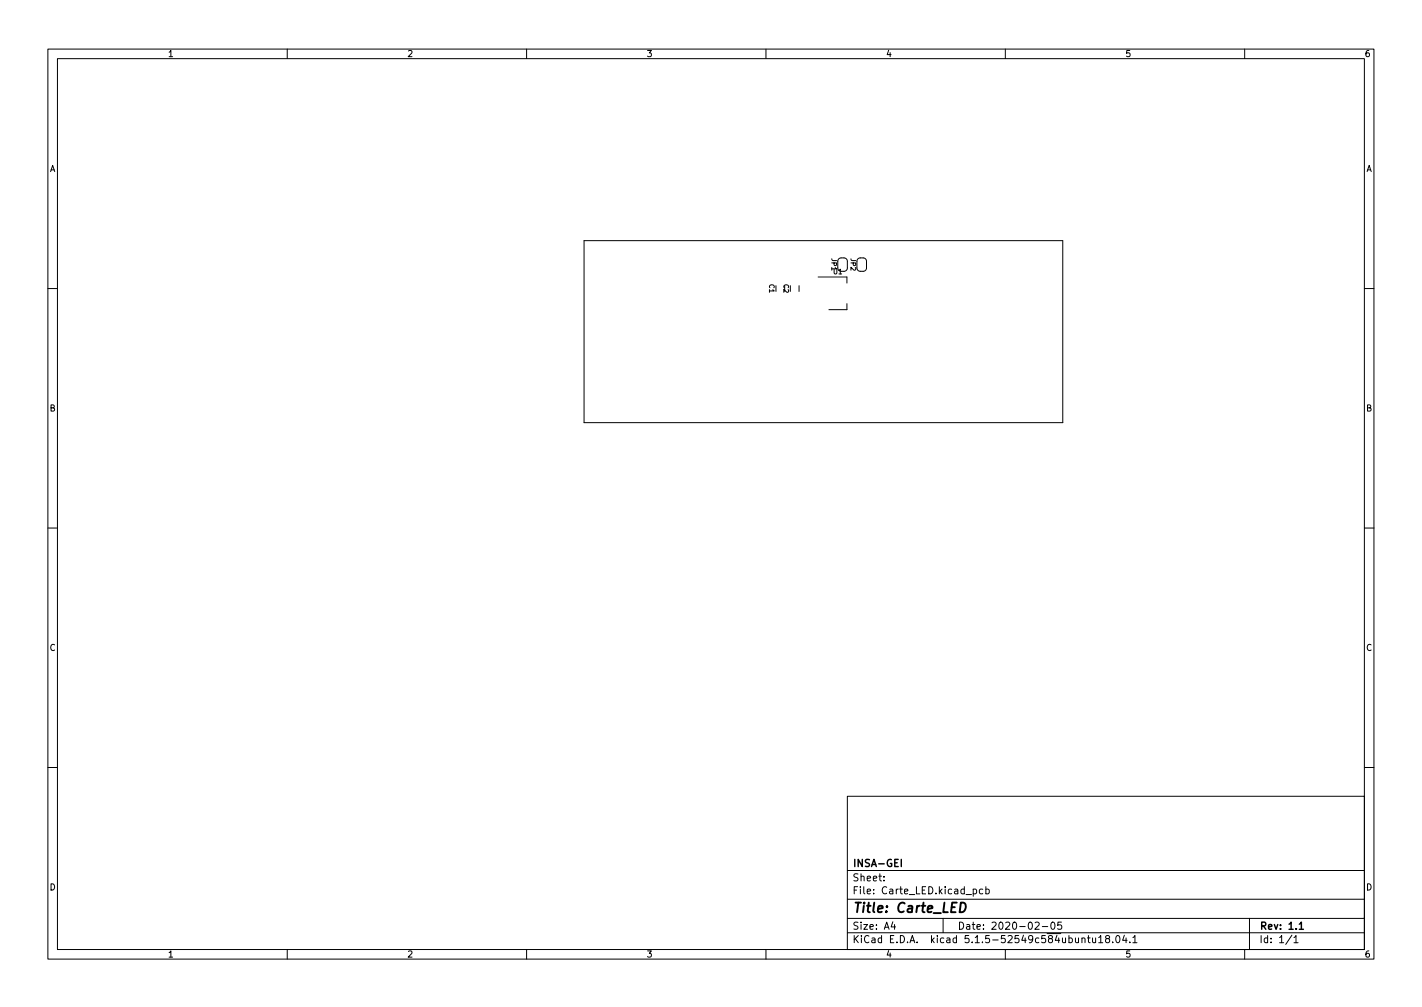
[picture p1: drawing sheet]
<svg xmlns="http://www.w3.org/2000/svg" width="297mm" height="210mm" viewBox="0 0 297 210" stroke-linecap="round" stroke-linejoin="round" font-family="sans-serif">
<defs><g id="words">
<text font-size="2.8" x="178" y="190.6">Title: Carte_LED</text>
<g font-size="2.1">
<text x="178" y="184">Sheet:</text>
<text x="178" y="181">INSA-GEI</text>
<text x="178" y="186.7">File: Carte_LED.kicad_pcb</text>
<text x="178" y="196.9">KiCad E.D.A. kicad 5.1.5-52549c584ubuntu18.04.1</text>
<text x="178" y="194.1">Size: A4</text>
<text x="200" y="194.1">Date: 2020-02-05</text>
<text x="263" y="194.1">Rev: 1.1</text>
<text x="263" y="196.9">Id: 1/1</text>
</g>
<g font-size="1.8">
<text x="35" y="11.9">1</text>
<text x="85" y="11.9">2</text>
<text x="135" y="11.9">3</text>
<text x="185" y="11.9">4</text>
<text x="235" y="11.9">5</text>
<text x="285" y="11.9">6</text>
<text x="10.3" y="35.9">A</text>
<text x="285.3" y="35.9">A</text>
<text x="10.3" y="85.9">B</text>
<text x="285.3" y="85.9">B</text>
<text x="10.3" y="135.9">C</text>
<text x="285.3" y="135.9">C</text>
<text x="10.3" y="185.9">D</text>
<text x="285.3" y="185.9">D</text>
<text x="35" y="199.9">1</text>
<text x="85" y="199.9">2</text>
<text x="135" y="199.9">3</text>
<text x="185" y="199.9">4</text>
<text x="235" y="199.9">5</text>
<text x="285" y="199.9">6</text>
</g>
<g font-size="1.4">
<text x="160.7" y="59.4" transform="rotate(90 160.7 59.4)">C1</text>
<text x="163.7" y="59.4" transform="rotate(90 163.7 59.4)">C2</text>
<text x="173.7" y="54" transform="rotate(90 173.7 54)">JP1</text>
<text x="174.1" y="57.2">U1</text>
<text x="177.7" y="54" transform="rotate(90 177.7 54)">JP2</text>
</g>
</g></defs>
<g fill="none" stroke="#000" stroke-width=".21">
<path d="M10 10.2h277v190.1h-277zM12 12.2h273v186.1h-273zM60 10.2v2M110 10.2v2M160 10.2v2M210 10.2v2M260 10.2v2M122 50.2h100v38h-100zM166.9 59.6v1.3M170.9 57.8h6v1.3M175 54.5a.7 .7 0 0 1 .7-.7h.6a.7 .7 0 0 1 .7 .7v1.4a.7 .7 0 0 1-.7 .7h-.6M179 54.5a.7 .7 0 0 1 .7-.7h.6a.7 .7 0 0 1 .7 .7v1.4a.7 .7 0 0 1-.7 .7h-.6a.7 .7 0 0 1-.7-.7"/>
<path d="M10 60.2h2M176.9 63.4v1.3h-3.7M285 60.2h2M10 110.2h2M285 110.2h2M10 160.2h2M177 166.3h108v32h-108zM285 160.2h2M60 198.3v2M110 198.3v2M160 198.3v2M177 194.8h108"/>
<path d="M177 191.8h108M177 187.8h108M177 181.8h108M184.6 183.8v.1M184.6 183v.1M186.5 192.5l-.4 1h1M186.9 193v1M197 191.8v3M203.3 185.7l.4-.1 .3 .3-.1 .7h-.6M205.3 185.7l-.4-.1-.3 .3 .1 .7h.6M205.9 185.7l.5-.1 .2 .3-.1 .7h-.6M205.9 185.1v1.5"/>
<path d="M210 198.3v2M216.2 192.7l.6-.2 .3 .5-1 1h1M217.7 193.5h1.2M219.6 192.7l.3-.2a.8 .8 0 0 1 .5 .8 .8 .8 0 0 1-.5 .7l-.3-.1-.1-.4zM221.7 192.5h-.7l-.1 .7 .2-.1 .5 .1 .2 .2-.1 .5-.2 .1-.6-.1M226 196l.2-.2 .4 .1v.9M227.1 195.8h.6M227.4 195.3v1.3l.3 .2M228.2 195.8l.1 1h.3l.3-.1M228.9 195.8v1M229.5 195.8l.4-.5v1.5M229.5 196.8h.9"/>
<path d="M231.2 196l-.3-.3 .1-.2 .2-.2 .4 .1 .2 .2-.1 .2-.6 .2-.2 .3v.2l.3 .3h.3l.3-.3-.1-.4-.2-.1M232.4 196.7v.1M233.3 195.4l.1-.1a.8 .8 0 0 1 .6 .8 .8 .8 0 0 1-.6 .7 1 1 0 0 1-.1-1.4zM234.9 195.3l-.4 1h.9M235.2 195.8v1M236 196.7v.1M236.6 195.8l.5-.5v1.5M236.6 196.8h.9M260 198.3v2M261 191.8v6.5M269.9 195.3l-1.3 1.9M270.3 195.8l.4-.5v1.5"/>
<path d="M270.3 196.8h.8"/>
</g>
<path d="M188.3 179.4v1.5M271.4 193l.4-.5v1.5M271.4 194h.9" fill="none" stroke="#000" stroke-width=".3"/>
<path d="M200.7 188.5a.96 .96 0 0 1 1 .5 .96 .96 0 0 1-.2 1.2l-.6 .3h-.4z" fill="none" stroke="#000" stroke-width=".4"/>
<use href="#words"/>
</svg>
